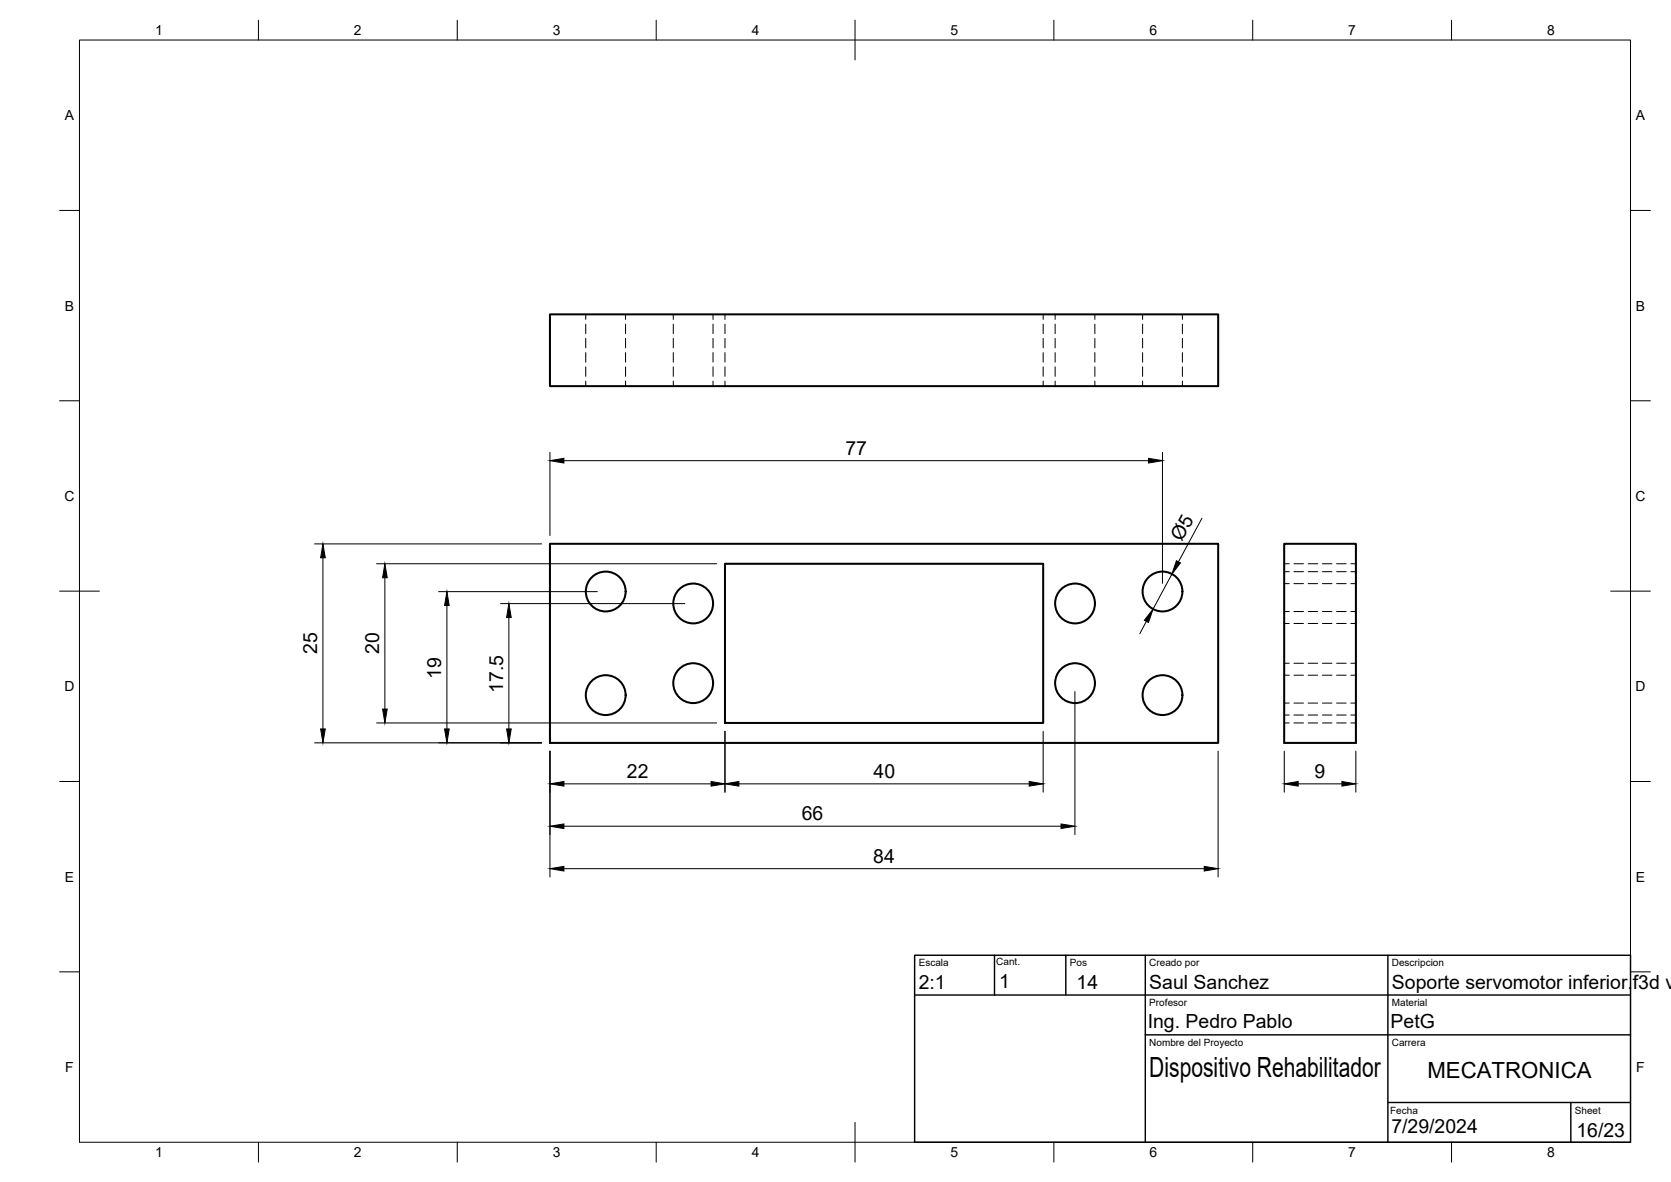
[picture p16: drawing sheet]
<svg xmlns="http://www.w3.org/2000/svg" width="420mm" height="297mm" viewBox="0 0 420 297" stroke-linecap="round" stroke-linejoin="round" font-family="sans-serif">
<defs><g id="words">
<text font-size="7" x="289" y="270.6">Dispositivo Rehabilitador</text>
<text font-size="5.6" x="358.9" y="270.9">MECATRONICA</text>
<g font-size="4.9">
<text x="212.6" y="114.4">77</text>
<text x="297.2" y="136.3" transform="rotate(-62 297.2 136.3)">Ø5</text>
<text x="79.7" y="164.4" transform="rotate(-90 79.7 164.4)">25</text>
<text x="95.3" y="164.3" transform="rotate(-90 95.3 164.3)">20</text>
<text x="110.9" y="170.5" transform="rotate(-90 110.9 170.5)">19</text>
<text x="126.5" y="174.1" transform="rotate(-90 126.5 174.1)">17.5</text>
<text x="157.6" y="195.6">22</text>
<text x="219.6" y="195.5">40</text>
<text x="330.6" y="195.5">9</text>
<text x="201.6" y="206.2">66</text>
<text x="219.6" y="216.8">84</text>
<text x="231" y="248.5">2:1</text>
<text x="251.2" y="248.2">1</text>
<text x="270.7" y="248.4">14</text>
<text x="289" y="248.5">Saul Sanchez</text>
<text x="350" y="248.5">Soporte servomotor inferior.f3d v</text>
<text x="288.6" y="258.3">Ing. Pedro Pablo</text>
<text x="349.7" y="258.4">PetG</text>
<text x="349.8" y="284.8">7/29/2024</text>
<text x="396.4" y="285.7">16/23</text>
</g>
<g font-size="3.5">
<text x="39" y="8.8">1</text>
<text x="89" y="8.8">2</text>
<text x="139" y="8.8">3</text>
<text x="189" y="8.8">4</text>
<text x="239" y="8.8">5</text>
<text x="289" y="8.8">6</text>
<text x="339" y="8.8">7</text>
<text x="389" y="8.8">8</text>
<text x="16.3" y="30.2">A</text>
<text x="411.3" y="30.2">A</text>
<text x="16.3" y="78">B</text>
<text x="411.3" y="78">B</text>
<text x="16.2" y="125.9">C</text>
<text x="411.2" y="125.9">C</text>
<text x="16.2" y="173.7">D</text>
<text x="411.2" y="173.7">D</text>
<text x="16.3" y="221.6">E</text>
<text x="411.3" y="221.6">E</text>
<text x="16.4" y="269.4">F</text>
<text x="411.4" y="269.4">F</text>
<text x="39" y="290.8">1</text>
<text x="89" y="290.8">2</text>
<text x="139" y="290.8">3</text>
<text x="189" y="290.8">4</text>
<text x="239" y="290.8">5</text>
<text x="289" y="290.8">6</text>
<text x="339" y="290.8">7</text>
<text x="389" y="290.8">8</text>
</g>
<g font-size="2.5">
<text x="231" y="242.9">Escala</text>
<text x="250.5" y="242.5">Cant.</text>
<text x="269" y="242.9">Pos</text>
<text x="289" y="242.9">Creado por</text>
<text x="350" y="242.9">Descripcion</text>
<text x="289" y="252.8">Profesor</text>
<text x="350" y="252.8">Material</text>
<text x="289" y="262.9">Nombre del Proyecto</text>
<text x="350" y="262.9">Carrera</text>
<text x="349.5" y="280">Fecha</text>
<text x="396" y="279.9">Sheet</text>
</g>
</g></defs>
<!-- layer: Visible -->
<g fill="none" stroke="#000" stroke-width=".51">
<path d="M138.3 79h168v18h-168zM138.3 136.7h168v50h-168zM322.9 136.7h18v50h-18zM182.3 141.7h80v40h-80z"/>
<circle cx="152.3" cy="148.6" r="5"/>
<circle cx="174.3" cy="151.7" r="5"/>
<circle cx="270.3" cy="151.7" r="5"/>
<circle cx="292.3" cy="148.6" r="5"/>
<circle cx="152.3" cy="174.7" r="5"/>
<circle cx="174.3" cy="171.7" r="5"/>
<circle cx="270.3" cy="171.7" r="5"/>
<circle cx="292.3" cy="174.7" r="5"/>
</g>
<!-- layer: Hidden -->
<g fill="none" stroke="#000" stroke-width=".25">
<path d="M147.3 79v1.3M157.3 79v1.3M169.3 79v1.3M179.3 79v1.3M182.3 79v1.3M262.3 79v1.3M265.3 79v1.3M275.3 79v1.3M287.3 79v1.3M297.3 79v1.3M147.3 81.5v2.3M147.3 85v2.4"/>
<path d="M147.3 88.6v2.4M147.3 92.2v2.4M147.3 95.8v1.2M157.3 81.5v2.3M157.3 85v2.4M157.3 88.6v2.4M157.3 92.2v2.4M157.3 95.8v1.2M169.3 81.5v2.3M169.3 85v2.4M169.3 88.6v2.4M169.3 92.2v2.4"/>
<path d="M169.3 95.8v1.2M179.3 81.5v2.3M179.3 85v2.4M179.3 88.6v2.4M179.3 92.2v2.4M179.3 95.8v1.2M182.3 81.5v2.3M182.3 85v2.4M182.3 88.6v2.4M182.3 92.2v2.4M182.3 95.8v1.2M262.3 81.5v2.3"/>
<path d="M262.3 85v2.4M262.3 88.6v2.4M262.3 92.2v2.4M262.3 95.8v1.2M265.3 81.5v2.3M265.3 85v2.4M265.3 88.6v2.4M265.3 92.2v2.4M265.3 95.8v1.2M275.3 81.5v2.3M275.3 85v2.4M275.3 88.6v2.4"/>
<path d="M275.3 92.2v2.4M275.3 95.8v1.2M287.3 81.5v2.3M287.3 85v2.4M287.3 88.6v2.4M287.3 92.2v2.4M287.3 95.8v1.2M297.3 81.5v2.3M297.3 85v2.4M297.3 88.6v2.4M297.3 92.2v2.4M297.3 95.8v1.2"/>
<path d="M322.9 141.7h1.3M322.9 156.7h1.3M322.9 146.7h1.3M322.9 153.7h1.3M322.9 143.7h1.3M325.4 141.7h2.3M325.4 156.7h2.3M325.4 146.7h2.3M325.4 153.7h2.3M325.4 143.7h2.3M328.9 141.7h2.4M328.9 156.7h2.4"/>
<path d="M328.9 146.7h2.4M328.9 153.7h2.4M328.9 143.7h2.4M332.5 141.7h2.4M332.5 156.7h2.4M332.5 146.7h2.4M332.5 153.7h2.4M332.5 143.7h2.4M336.1 141.7h2.4M336.1 156.7h2.4M336.1 146.7h2.4M336.1 153.7h2.4"/>
<path d="M336.1 143.7h2.4M339.7 141.7h1.2M339.7 156.7h1.2M339.7 146.7h1.2M339.7 153.7h1.2M339.7 143.7h1.2M322.9 176.7h1.3M322.9 166.7h1.3M322.9 179.7h1.3M322.9 169.7h1.3M325.4 176.7h2.3M325.4 166.7h2.3"/>
<path d="M325.4 179.7h2.3M325.4 169.7h2.3M328.9 176.7h2.4M328.9 166.7h2.4M328.9 179.7h2.4M328.9 169.7h2.4M332.5 176.7h2.4M332.5 166.7h2.4M332.5 179.7h2.4M332.5 169.7h2.4M336.1 176.7h2.4M336.1 166.7h2.4"/>
<path d="M336.1 179.7h2.4M336.1 169.7h2.4M339.7 176.7h1.2M339.7 166.7h1.2M339.7 179.7h1.2M339.7 169.7h1.2M322.9 181.7h1.3M325.4 181.7h2.3M328.9 181.7h2.4M332.5 181.7h2.4M336.1 181.7h2.4M339.7 181.7h1.2"/>
</g>
<!-- layer: BORDER -->
<g fill="none" stroke="#000" stroke-width=".25">
<path d="M20 10.1h390v276.9h-390zM65 5.1v5M115 5.1v5M165 5.1v5M215 5.1v10M265 5.1v5M315 5.1v5M365 5.1v5M15 52.9h5M410 52.9h5M15 100.7h5M410 100.7h5"/>
<path d="M15 148.6h10M405 148.6h10M15 196.4h5M410 196.4h5M15 244.2h5M410 244.2h5M65 287v5M115 287v5M165 287v5M215 282.1v9.9M265 287v5M315 287v5"/>
<path d="M365 287v5"/>
</g>
<!-- layer: FD_Dimensions -->
<g fill="none" stroke="#000" stroke-width=".25">
<path d="M138.3 113.7v20.9M141.8 115.8h147M292.3 113.7v32.9M79.1 136.7h57.1M302.2 130.2l-5.9 11M81.2 140.2v43M94.7 141.7h85.5M96.8 145.2v33M110.3 148.7h39.9M112.4 152.2v31M125.9 151.7h46.3M128 155.2v28"/>
<path d="M288.2 156.2l-1.6 3M294.7 144.3l-4.8 8.8M270.3 173.8v35.9M79.1 186.7h57.1M94.7 181.7h85.5M138.3 188.8v31.6M141.8 197h37M182.3 183.8v15.3M185.8 197h73M262.3 183.8v15.3M306.3 188.8v31.6M322.9 188.8v10.3"/>
<path d="M326.4 197h11M340.9 188.8v10.3M141.8 218.3h161M141.8 207.6h125"/>
</g>
<g fill="#000" stroke="#000" stroke-width=".25">
<path d="M138.3 115.8l3.5-.6v1.2zM288.8 115.2l3.5 .6-3.5 .6zM81.2 136.7l.6 3.5h-1.2zM96.8 141.7l.6 3.5h-1.2zM112.4 148.7l.5 3.5h-1.1zM128 151.7l.5 3.5h-1.1zM289.9 153.1l-1.1 3.3-1.1-.5zM295.8 140.9l1 .6-2.1 2.8zM96.2 178.2h1.2l-.6 3.5zM80.6 183.2h1.2l-.6 3.5zM111.8 183.2h1.1l-.5 3.5zM127.4 183.2h1.1l-.5 3.5z"/>
<path d="M138.3 197l3.5-.6v1.2zM178.8 196.4l3.5 .6-3.5 .6zM182.3 197l3.5-.6v1.2zM258.8 196.4l3.5 .6-3.5 .6zM322.9 197l3.5-.6v1.2zM337.4 196.4l3.5 .6-3.5 .6zM138.3 218.3l3.5-.6v1.2zM138.3 207.6l3.5-.5v1.1zM266.8 207.1l3.5 .5-3.5 .6zM302.8 217.7l3.5 .6-3.5 .6z"/>
</g>
<!-- layer: TITLEBLOCK -->
<path d="M230 240.1h180v46.9h-180zM230 250h180M250.1 240.1v10M268 240.1v9.9M288 240.1v46.9M349 240.1v46.9M288 260.1h122M349 277.1h61M395 277.1v9.9" fill="none" stroke="#000" stroke-width=".36"/>
<use href="#words"/>
</svg>
